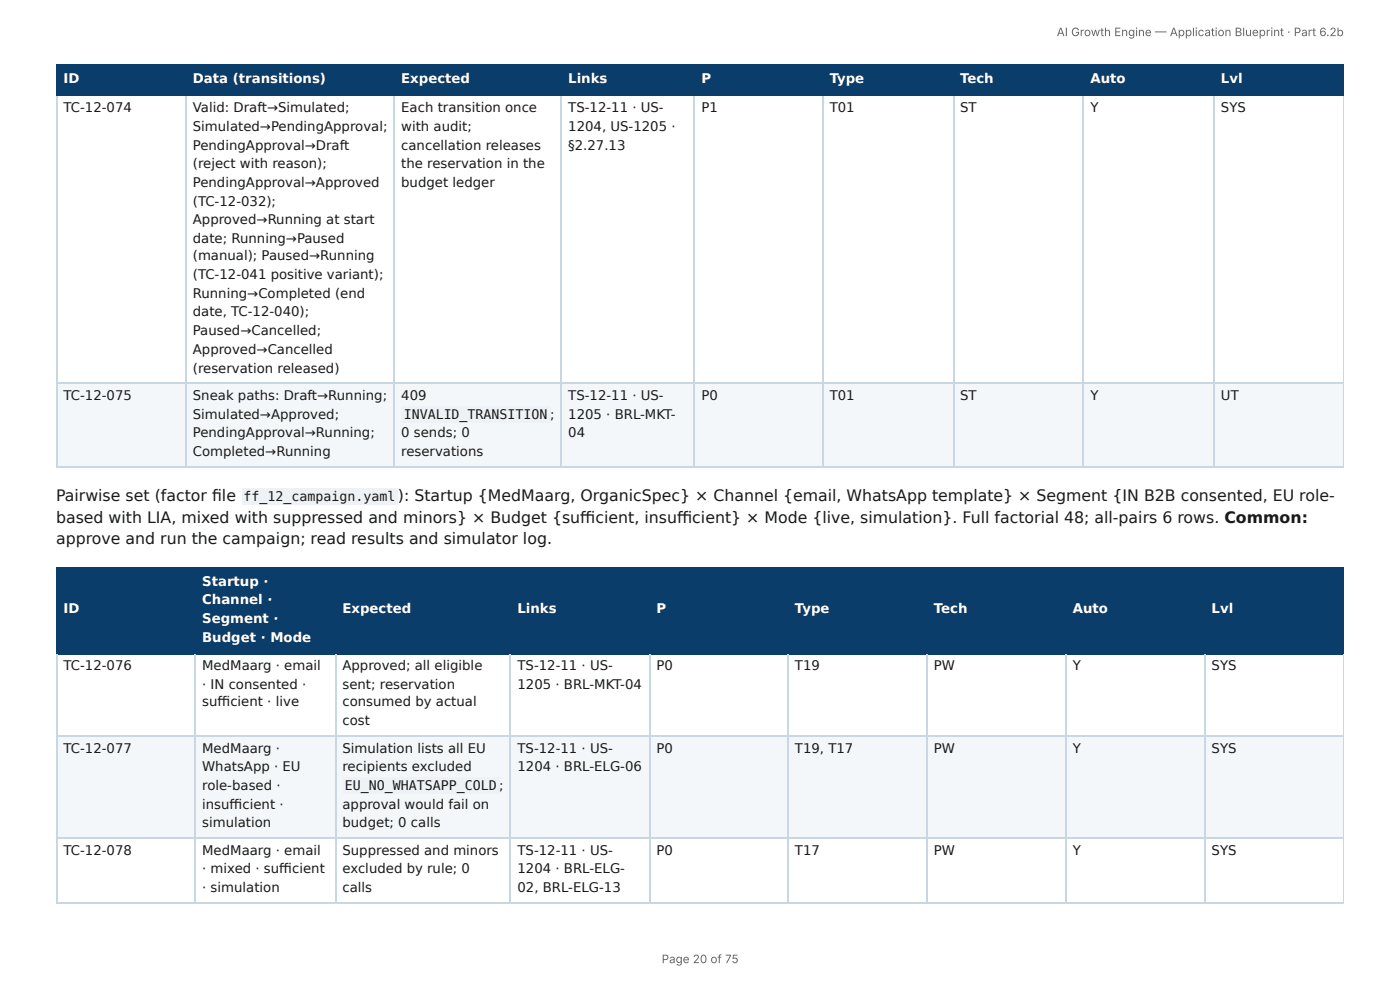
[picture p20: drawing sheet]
<svg xmlns="http://www.w3.org/2000/svg" width="297mm" height="210mm" viewBox="0 0 297 210" stroke-linecap="round" stroke-linejoin="round" font-family="sans-serif">
<defs><g id="words">
<g font-size="3.3" fill="#1a1a1a">
<text x="11.9" y="106.4">Pairwise set (factor fi le</text>
<text x="84.5" y="106.4">): Startup {MedMaarg, OrganicSpec} × Channel {email, WhatsApp template} × Segment {IN B2B consented, EU role-</text>
<text x="11.9" y="111.1">based with LIA, mixed with suppressed and minors} × Budget {suffi cient, insuffi cient} × Mode {live, simulation}. Full factorial 48; all-pairs 6 rows. Common:</text>
<text x="11.9" y="115.6">approve and run the campaign; read results and simulator log.</text>
</g>
<g font-size="2.8" fill="#fff">
<text x="13.5" y="17.7">ID</text>
<text x="41" y="17.7">Data (transitions)</text>
<text x="85.2" y="17.7">Expected</text>
<text x="120.7" y="17.7">Links</text>
<text x="149" y="17.7">P</text>
<text x="176.2" y="17.7">Type</text>
<text x="203.9" y="17.7">Tech</text>
<text x="231.6" y="17.7">Auto</text>
<text x="259.3" y="17.7">Lvl</text>
<text x="42.9" y="124.4">Startup ·</text>
<text x="13.5" y="130.2">ID</text>
<text x="42.9" y="128.3">Channel ·</text>
<text x="72.7" y="130.2">Expected</text>
<text x="109.9" y="130.2">Links</text>
<text x="139.4" y="130.2">P</text>
<text x="168.8" y="130.2">Type</text>
<text x="198.3" y="130.2">Tech</text>
<text x="227.8" y="130.2">Auto</text>
<text x="257.3" y="130.2">Lvl</text>
<text x="42.9" y="132.3">Segment ·</text>
<text x="42.9" y="136.3">Budget · Mode</text>
</g>
<g font-size="2.8" fill="#1a1a1a">
<text x="13.5" y="23.8">TC-12-074</text>
<text x="41" y="23.8">Valid: Draft→Simulated;</text>
<text x="85.2" y="23.8">Each transition once</text>
<text x="120.7" y="23.8">TS-12-11 · US-</text>
<text x="149" y="23.8">P1</text>
<text x="176.2" y="23.8">T01</text>
<text x="203.9" y="23.8">ST</text>
<text x="231.6" y="23.8">Y</text>
<text x="259.3" y="23.8">SYS</text>
<text x="41" y="27.8">Simulated→PendingApproval;</text>
<text x="85.2" y="27.8">with audit;</text>
<text x="120.7" y="27.8">1204, US-1205 ·</text>
<text x="41" y="31.8">PendingApproval→Draft</text>
<text x="41" y="35.7">(reject with reason);</text>
<text x="85.2" y="31.8">cancellation releases</text>
<text x="85.2" y="35.7">the reservation in the</text>
<text x="120.7" y="31.8">§2.27.13</text>
<text x="41" y="39.7">PendingApproval→Approved</text>
<text x="85.2" y="39.7">budget ledger</text>
<text x="41" y="43.7">(TC-12-032);</text>
<text x="41" y="47.6">Approved→Running at start</text>
<text x="41" y="51.6">date; Running→Paused</text>
<text x="41" y="55.3">(manual); Paused→Running</text>
<text x="41" y="59.3">(TC-12-041 positive variant);</text>
<text x="41" y="63.2">Running→Completed (end</text>
<text x="41" y="67.2">date, TC-12-040);</text>
<text x="41" y="71.2">Paused→Cancelled;</text>
<text x="41" y="75.1">Approved→Cancelled</text>
<text x="41" y="79.1">(reservation released)</text>
<text x="13.5" y="84.9">TC-12-075</text>
<text x="41" y="84.9">Sneak paths: Draft→Running;</text>
<text x="41" y="88.9">Simulated→Approved;</text>
<text x="85.2" y="84.9">409</text>
<text x="85.7" y="88.9">INVALID_TRANSITION ;</text>
<text x="120.7" y="84.9">TS-12-11 · US-</text>
<text x="120.7" y="88.9">1205 · BRL-MKT-</text>
<text x="149" y="84.9">P0</text>
<text x="176.2" y="84.9">T01</text>
<text x="203.9" y="84.9">ST</text>
<text x="231.6" y="84.9">Y</text>
<text x="259.3" y="84.9">UT</text>
<text x="41" y="92.9">PendingApproval→Running;</text>
<text x="85.2" y="92.9">0 sends; 0</text>
<text x="120.7" y="92.9">04</text>
<text x="41" y="96.8">Completed→Running</text>
<text x="85.2" y="96.8">reservations</text>
<text x="51.7" y="106.4">ff_12_campaign.yaml</text>
<text x="13.5" y="142.3">TC-12-076</text>
<text x="42.9" y="142.3">MedMaarg · email</text>
<text x="72.7" y="142.3">Approved; all eligible</text>
<text x="109.9" y="142.3">TS-12-11 · US-</text>
<text x="139.4" y="142.3">P0</text>
<text x="168.8" y="142.3">T19</text>
<text x="198.3" y="142.3">PW</text>
<text x="227.8" y="142.3">Y</text>
<text x="257.3" y="142.3">SYS</text>
<text x="42.9" y="146.3">· IN consented ·</text>
<text x="72.7" y="146.3">sent; reservation</text>
<text x="109.9" y="146.3">1205 · BRL-MKT-04</text>
<text x="42.9" y="150">suffi cient · live</text>
<text x="72.7" y="150">consumed by actual</text>
<text x="72.7" y="154">cost</text>
<text x="13.5" y="159.8">TC-12-077</text>
<text x="42.9" y="159.8">MedMaarg ·</text>
<text x="72.7" y="159.8">Simulation lists all EU</text>
<text x="109.9" y="159.8">TS-12-11 · US-</text>
<text x="139.4" y="159.8">P0</text>
<text x="168.8" y="159.8">T19, T17</text>
<text x="198.3" y="159.8">PW</text>
<text x="227.8" y="159.8">Y</text>
<text x="257.3" y="159.8">SYS</text>
<text x="42.9" y="163.8">WhatsApp · EU</text>
<text x="42.9" y="167.7">role-based ·</text>
<text x="72.7" y="163.8">recipients excluded</text>
<text x="73.3" y="167.7">EU_NO_WHATSAPP_COLD ;</text>
<text x="109.9" y="163.8">1204 · BRL-ELG-06</text>
<text x="42.9" y="171.7">insuffi cient ·</text>
<text x="72.7" y="171.7">approval would fail on</text>
<text x="42.9" y="175.7">simulation</text>
<text x="72.7" y="175.7">budget; 0 calls</text>
<text x="13.5" y="181.5">TC-12-078</text>
<text x="42.9" y="181.5">MedMaarg · email</text>
<text x="42.9" y="185.5">· mixed · suffi cient</text>
<text x="72.7" y="181.5">Suppressed and minors</text>
<text x="72.7" y="185.5">excluded by rule; 0</text>
<text x="109.9" y="181.5">TS-12-11 · US-</text>
<text x="109.9" y="185.5">1204 · BRL-ELG-</text>
<text x="139.4" y="181.5">P0</text>
<text x="168.8" y="181.5">T17</text>
<text x="198.3" y="181.5">PW</text>
<text x="227.8" y="181.5">Y</text>
<text x="257.3" y="181.5">SYS</text>
<text x="42.9" y="189.4">· simulation</text>
<text x="72.7" y="189.4">calls</text>
<text x="109.9" y="189.4">02, BRL-ELG-13</text>
</g>
<g font-size="2.5" fill="#666">
<text x="224.4" y="7.7">AI Growth Engine — Application Blueprint · Part 6.2b</text>
<text x="140.5" y="204.5">Page 20 of 75</text>
</g>
</g></defs>
<g fill="#0b3d6b">
<path d="M12.2 14h27.2v6.1h-27.2z"/>
<path d="M39.4 14h44.5v6.1h-44.5z"/>
<path d="M83.9 14h35.4v6.1h-35.4z"/>
<path d="M119.3 14h28.3v6.1h-28.3z"/>
<path d="M147.6 14h27.3v6.1h-27.3z"/>
<path d="M174.9 14h27.5v6.1h-27.5z"/>
<path d="M202.4 14h27.8v6.1h-27.8z"/>
<path d="M230.2 14h27.8v6.1h-27.8z"/>
<path d="M258 14h27.4v6.1h-27.4z"/>
</g>
<g fill="#f4f7fa">
<path d="M12.2 81.5h27.2v17.5h-27.2z"/>
<path d="M39.4 81.5h44.5v17.5h-44.5z"/>
<path d="M83.9 81.5h35.4v17.5h-35.4z"/>
<path d="M119.3 81.5h28.3v17.5h-28.3z"/>
<path d="M147.6 81.5h27.3v17.5h-27.3z"/>
<path d="M174.9 81.5h27.5v17.5h-27.5z"/>
<path d="M202.4 81.5h27.8v17.5h-27.8z"/>
<path d="M230.2 81.5h27.8v17.5h-27.8z"/>
<path d="M258 81.5h27.4v17.5h-27.4z"/>
</g>
<path d="M11.9 13.9h273.5M12 13.8v6.6M39.6 13.8v6.6M83.7 13.8v6.6M119.2 13.8v6.6M147.5 13.8v6.6M174.8 13.8v6.6M202.5 13.8v6.6M230.1 13.8v6.6M257.8 13.8v6.6M11.9 20.2h273.5" fill="none" stroke="#0b3d6b" stroke-width=".26"/>
<path d="M285.3 13.8v6.6" fill="none" stroke="#0b3d6b" stroke-width=".21"/>
<path d="M12 20.4v78.8M39.6 20.4v78.8M83.7 20.4v78.8M119.2 20.4v78.8M147.5 20.4v78.8M174.8 20.4v78.8M202.5 20.4v78.8M230.1 20.4v78.8M257.8 20.4v78.8M11.9 81.4h273.5M11.9 99.1h273.5" fill="none" stroke="#c9d6e3" stroke-width=".26"/>
<path d="M285.3 20.4v78.8" fill="none" stroke="#c9d6e3" stroke-width=".21"/>
<g fill="#0b3d6b">
<path d="M12.2 120.4h29.3v18.2h-29.3z"/>
<path d="M41.5 120.4h29.7v18.2h-29.7z"/>
<path d="M71.2 120.4h37.3v18.2h-37.3z"/>
<path d="M108.5 120.4h29.6v18.2h-29.6z"/>
<path d="M138.1 120.4h29.4v18.2h-29.4z"/>
<path d="M167.5 120.4h29.3v18.2h-29.3z"/>
<path d="M196.8 120.4h29.7v18.2h-29.7z"/>
<path d="M226.5 120.4h29.4v18.2h-29.4z"/>
<path d="M255.9 120.4h29.5v18.2h-29.5z"/>
</g>
<g fill="#f4f7fa">
<path d="M12.2 156.4h29.3v21.7h-29.3z"/>
<path d="M41.5 156.4h29.7v21.7h-29.7z"/>
<path d="M71.2 156.4h37.3v21.7h-37.3z"/>
<path d="M108.5 156.4h29.6v21.7h-29.6z"/>
<path d="M138.1 156.4h29.4v21.7h-29.4z"/>
<path d="M167.5 156.4h29.3v21.7h-29.3z"/>
<path d="M196.8 156.4h29.7v21.7h-29.7z"/>
<path d="M226.5 156.4h29.4v21.7h-29.4z"/>
<path d="M255.9 156.4h29.5v21.7h-29.5z"/>
</g>
<path d="M11.9 120.5h273.5M11.9 138.8h273.5M12 120.4v18.5M41.4 120.4v18.5M71.3 120.4v18.5M108.3 120.4v18.5M138 120.4v18.5M167.3 120.4v18.5M197 120.4v18.5M226.4 120.4v18.5M256 120.4v18.5" fill="none" stroke="#0b3d6b" stroke-width=".26"/>
<path d="M285.3 120.4v18.5" fill="none" stroke="#0b3d6b" stroke-width=".21"/>
<path d="M12 138.9v52.7M41.4 138.9v52.7M71.3 138.9v52.7M108.3 138.9v52.7M138 138.9v52.7M167.3 138.9v52.7M197 138.9v52.7M226.4 138.9v52.7M256 138.9v52.7M11.9 156.2h273.5M11.9 177.9h273.5M11.9 191.7h273.5" fill="none" stroke="#c9d6e3" stroke-width=".26"/>
<path d="M285.3 138.9v52.7" fill="none" stroke="#c9d6e3" stroke-width=".21"/>
<g fill="#eef2f6">
<path d="M85.2 86.3h31.7v3.4h-31.7z"/>
<path d="M51.3 103.7h33.1v3.5h-33.1z"/>
<path d="M72.8 165.1h33.3v3.4h-33.3z"/>
</g>
<use href="#words"/>
</svg>
